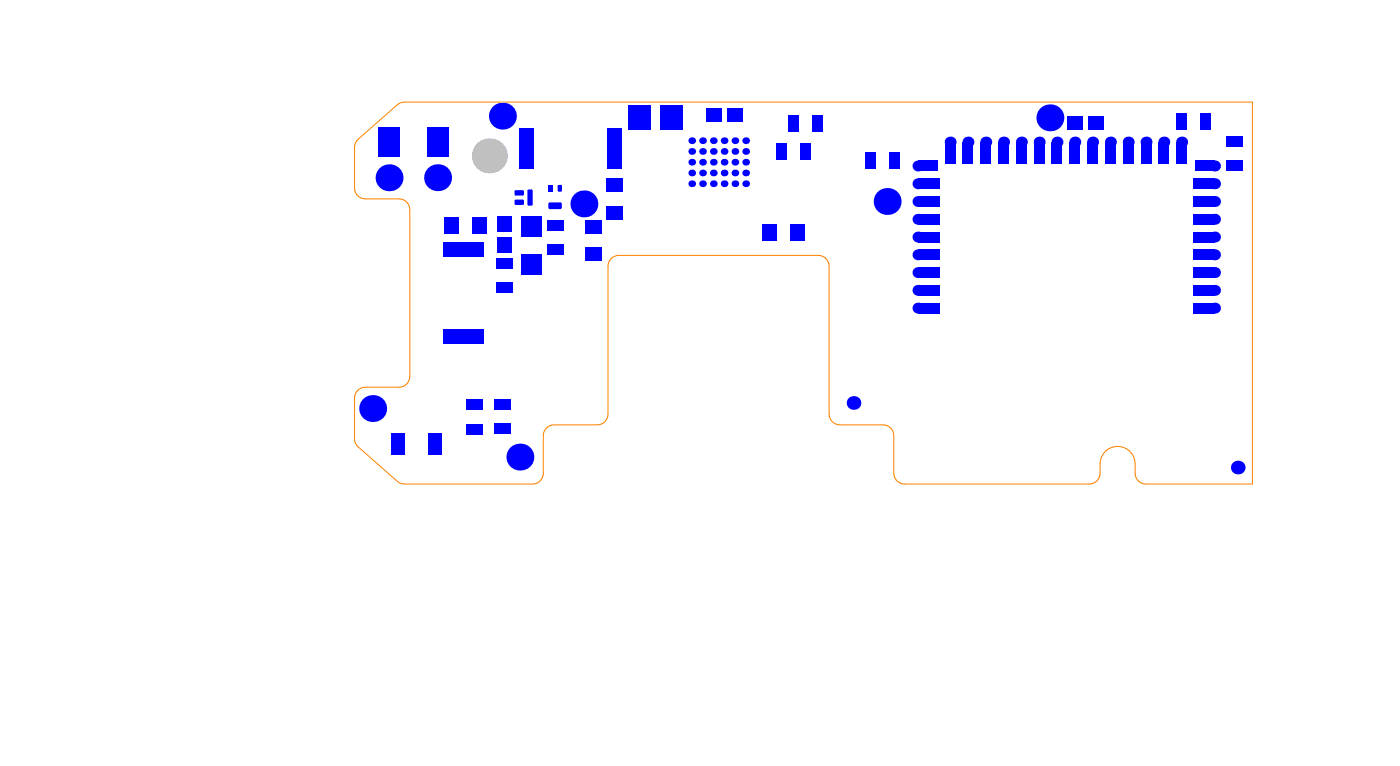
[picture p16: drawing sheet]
<svg xmlns="http://www.w3.org/2000/svg" width="173mm" height="95mm" viewBox="0 0 173 95" stroke-linecap="round" stroke-linejoin="round" font-family="sans-serif">
<path d="M44.2 17.2l4.9-4.3 .5-.3h.3h104.7v47.1h-13.1a1.33 1.33 0 0 1-1.3-1.3 3 3 0 0 0-.8-2.7 2.17 2.17 0 0 0-2.3-.4 2.17 2.17 0 0 0-1.3 2 2.43 2.43 0 0 1-.3 1.9 1.33 1.33 0 0 1-1 .5h-22.8a1.33 1.33 0 0 1-1.3-1.3v-4.6a1.33 1.33 0 0 0-1.4-1.4h-5.3a1.33 1.33 0 0 1-1.3-1.3v-18.2a1.33 1.33 0 0 0-1.4-1.4h-24.6a1.33 1.33 0 0 0-1.3 1.4v18.2a1.33 1.33 0 0 1-1.4 1.3h-5.3a1.33 1.33 0 0 0-1.3 1.4v4.6a1.33 1.33 0 0 1-1.4 1.3h-16.1l-.5-.3-4.9-4.2a1.32 1.32 0 0 1-.4-1v-5.1a1.33 1.33 0 0 1 1.3-1.3h4.2a1.33 1.33 0 0 0 1.3-1.3v-20.6a1.33 1.33 0 0 0-1.3-1.4h-4.2a1.33 1.33 0 0 1-1.3-1.3v-5a1.32 1.32 0 0 1 .4-1z" fill="none" stroke="#fd8300" stroke-width=".12"/>
<circle cx="60.4" cy="19.2" r="2.16" fill="#c0c0c0"/>
<g fill="#00f">
<path d="M48.4 53.4h1.6v2.7h-1.6z" fill-rule="evenodd"/>
<path d="M52.8 53.4h1.7v2.7h-1.7z" fill-rule="evenodd"/>
<path d="M54.9 26.8h1.7v2.1h-1.7z" fill-rule="evenodd"/>
<path d="M61 52.3h2v1.3h-2z" fill-rule="evenodd"/>
<path d="M61.3 31.9h2v1.3h-2z" fill-rule="evenodd"/>
<path d="M61.3 34.8h2v1.4h-2z" fill-rule="evenodd"/>
<path d="M61.4 26.7h1.7v1.9h-1.7z" fill-rule="evenodd"/>
<path d="M63.5 24.8l.2-.2h.8l.2 .2v.3l-.2 .2h-.8l-.2-.2z" fill-rule="evenodd"/>
<path d="M67.6 27.1h2v1.3h-2z" fill-rule="evenodd"/>
<path d="M67.7 25.2l.2-.2h1.3l.2 .2v.4l-.2 .2h-1.3l-.2-.2z" fill-rule="evenodd"/>
<path d="M74.8 25.4h2.1v1.7h-2.1z" fill-rule="evenodd"/>
<path d="M81.5 13h2.8v3h-2.8z" fill-rule="evenodd"/>
<path d="M87.2 13.3h1.8v1.8h-1.8z" fill-rule="evenodd"/>
<path d="M89.8 13.3h1.8v1.8h-1.8z" fill-rule="evenodd"/>
<path d="M94.2 27.6h1.7v2.1h-1.7z" fill-rule="evenodd"/>
<path d="M95.8 17.7h1.3v2h-1.3z" fill-rule="evenodd"/>
<path d="M97.3 14.2h1.3v2h-1.3z" fill-rule="evenodd"/>
<path d="M100.3 14.2h1.3v2h-1.3z" fill-rule="evenodd"/>
<path d="M106.8 18.9h1.3v2h-1.3z" fill-rule="evenodd"/>
<path d="M109.8 18.9h1.3v2h-1.3z" fill-rule="evenodd"/>
<path d="M113.3 37.4h2.7v1.3h-2.7z" fill-rule="evenodd"/>
<path d="M113.3 35.2h2.7v1.3h-2.7z" fill-rule="evenodd"/>
<path d="M113.3 33h2.7v1.3h-2.7z" fill-rule="evenodd"/>
<path d="M113.3 30.8h2.7v1.3h-2.7z" fill-rule="evenodd"/>
<path d="M113.3 28.6h2.7v1.3h-2.7z" fill-rule="evenodd"/>
<path d="M113.3 26.4h2.7v1.3h-2.7z" fill-rule="evenodd"/>
<path d="M113.3 24.2h2.7v1.3h-2.7z" fill-rule="evenodd"/>
<path d="M116.6 17.5h1.4v2.7h-1.4z" fill-rule="evenodd"/>
<path d="M113.3 22h2.7v1.4h-2.7z" fill-rule="evenodd"/>
<path d="M113.3 19.8h2.5v1.4h-2.5z" fill-rule="evenodd"/>
<path d="M121 17.5h1.4v2.7h-1.4z" fill-rule="evenodd"/>
<path d="M123.2 17.5h1.4v2.7h-1.4z" fill-rule="evenodd"/>
<path d="M127.6 17.5h1.4v2.7h-1.4z" fill-rule="evenodd"/>
<path d="M129.8 17.5h1.4v2.7h-1.4z" fill-rule="evenodd"/>
<path d="M134.2 17.5h1.4v2.7h-1.4z" fill-rule="evenodd"/>
<path d="M136.4 17.5h1.4v2.7h-1.4z" fill-rule="evenodd"/>
<path d="M134.4 14.3h1.8v1.7h-1.8z" fill-rule="evenodd"/>
<path d="M140.8 17.5h1.4v2.7h-1.4z" fill-rule="evenodd"/>
<path d="M143 17.5h1.4v2.7h-1.4z" fill-rule="evenodd"/>
<path d="M145.2 17.5h1.4v2.7h-1.4z" fill-rule="evenodd"/>
<path d="M145.2 14h1.4v2h-1.4z" fill-rule="evenodd"/>
<path d="M147.3 37.4h2.7v1.3h-2.7z" fill-rule="evenodd"/>
<path d="M147.3 30.8h2.7v1.3h-2.7z" fill-rule="evenodd"/>
<path d="M147.3 33h2.7v1.3h-2.7z" fill-rule="evenodd"/>
<path d="M147.3 35.2h2.7v1.3h-2.7z" fill-rule="evenodd"/>
<path d="M147.3 24.2h2.7v1.3h-2.7z" fill-rule="evenodd"/>
<path d="M147.3 26.4h2.7v1.3h-2.7z" fill-rule="evenodd"/>
<path d="M147.3 28.6h2.7v1.3h-2.7z" fill-rule="evenodd"/>
<path d="M147.5 19.8h2.5v1.4h-2.5z" fill-rule="evenodd"/>
<path d="M147.3 22h2.7v1.4h-2.7z" fill-rule="evenodd"/>
<path d="M148.2 14h1.4v2h-1.4z" fill-rule="evenodd"/>
<path d="M46.7 15.8h2.7v3.6h-2.7z" fill-rule="evenodd"/>
<path d="M52.7 15.8h2.7v3.6h-2.7z" fill-rule="evenodd"/>
<path d="M61 49.3h2v1.3h-2z" fill-rule="evenodd"/>
<path d="M61.4 29.3h1.7v1.9h-1.7z" fill-rule="evenodd"/>
<path d="M63.5 23.6l.2-.1h.8l.2 .1v.4l-.2 .1h-.8l-.2-.1z" fill-rule="evenodd"/>
<path d="M67.6 30.1h2v1.3h-2z" fill-rule="evenodd"/>
<path d="M68.9 23l.1-.2h.3l.1 .2v.5l-.1 .2h-.3l-.1-.2z" fill-rule="evenodd"/>
<path d="M67.7 22.8h.5v.9h-.5z" fill-rule="evenodd"/>
<path d="M74.9 15.9h1.9v5h-1.9z" fill-rule="evenodd"/>
<path d="M74.8 22h2.1v1.7h-2.1z" fill-rule="evenodd"/>
<path d="M57.6 52.3h2v1.3h-2z" fill-rule="evenodd"/>
<path d="M64.3 31.3h2.5v2.6h-2.5z" fill-rule="evenodd"/>
<path d="M64.3 26.7h2.5v2.5h-2.5z" fill-rule="evenodd"/>
<path d="M58.3 26.8h1.7v2.1h-1.7z" fill-rule="evenodd"/>
<path d="M72.2 27.1h2.1v1.8h-2.1z" fill-rule="evenodd"/>
<path d="M77.5 13h2.8v3h-2.8z" fill-rule="evenodd"/>
<path d="M97.6 27.6h1.7v2.1h-1.7z" fill-rule="evenodd"/>
<path d="M98.8 17.7h1.3v2h-1.3z" fill-rule="evenodd"/>
<path d="M118.8 17.5h1.4v2.7h-1.4z" fill-rule="evenodd"/>
<path d="M125.4 17.5h1.4v2.7h-1.4z" fill-rule="evenodd"/>
<path d="M132 17.5h1.4v2.7h-1.4z" fill-rule="evenodd"/>
<path d="M131.8 14.3h1.8v1.7h-1.8z" fill-rule="evenodd"/>
<path d="M151.5 19.8h2v1.3h-2z" fill-rule="evenodd"/>
<path d="M138.6 17.5h1.4v2.7h-1.4z" fill-rule="evenodd"/>
<path d="M57.6 49.3h2v1.3h-2z" fill-rule="evenodd"/>
<path d="M64.1 15.9h1.8v5h-1.8z" fill-rule="evenodd"/>
<path d="M65.1 23.6l.2-.2h.3l.2 .2v1.6l-.2 .2h-.3l-.2-.2z" fill-rule="evenodd"/>
<path d="M72.2 30.5h2.1v1.7h-2.1z" fill-rule="evenodd"/>
<path d="M151.5 16.8h2v1.4h-2z" fill-rule="evenodd"/>
<path d="M54.8 40.6h5v1.9h-5z" fill-rule="evenodd"/>
<path d="M54.8 29.8h5v1.9h-5z" fill-rule="evenodd"/>
</g>
<g fill="#00f">
<path d="M64.5 25.1h.2zM64.5 25.1h.2l-.2 .2z"/>
<path d="M64.5 24.6v.2zM64.5 24.6l.2 .2h-.2z"/>
<path d="M63.5 24.8h.2zM63.6 24.7l.1-.1v.2h-.2z"/>
<path d="M63.7 25.1v.2zM63.5 25.1h.2v.2z"/>
<path d="M69.2 25.6h.2zM69.2 25.6h.2l-.2 .2z"/>
<path d="M69.2 25v.2zM69.2 25l.2 .2h-.2z"/>
<path d="M67.7 25.2h.2zM67.8 25h.1v.2h-.2z"/>
<path d="M67.9 25.6v.2zM67.7 25.6h.2v.2z"/>
<path d="M64.5 24h.2zM64.5 24h.2l-.2 .1z"/>
<path d="M64.5 23.5v.1zM64.5 23.5l.2 .1h-.2z"/>
<path d="M63.5 23.6h.2zM63.6 23.5h.1v.1h-.2z"/>
<path d="M63.7 24v.1zM63.5 24h.2v.1z"/>
<path d="M69 23.5v.2zM68.9 23.5h.1v.2z"/>
<path d="M69.3 23.5h.1zM69.3 23.5h.1l-.1 .2z"/>
<path d="M69.3 22.8v.2zM69.3 22.8l.1 .2h-.1z"/>
<path d="M68.9 23h.1zM68.9 22.9l.1-.1v.2h-.1z"/>
<path d="M65.6 23.4v.2zM65.6 23.4l.2 .2h-.2z"/>
<path d="M65.1 23.6h.2zM65.2 23.4h.1v.2h-.2z"/>
<path d="M65.3 25.2v.2zM65.1 25.2h.2v.2z"/>
<path d="M65.6 25.2h.2zM65.6 25.2h.2l-.2 .2z"/>
<circle cx="62" cy="14.3" r="1.66"/>
<circle cx="85.4" cy="21.3" r=".42"/>
<circle cx="85.4" cy="22.7" r=".42"/>
<circle cx="85.4" cy="20" r=".42"/>
<circle cx="85.4" cy="18.7" r=".42"/>
<circle cx="85.4" cy="17.4" r=".42"/>
<circle cx="92.1" cy="22.7" r=".42"/>
<circle cx="92.1" cy="20" r=".42"/>
<circle cx="92.1" cy="18.7" r=".42"/>
<circle cx="92.1" cy="17.4" r=".42"/>
<circle cx="90.7" cy="22.7" r=".42"/>
<circle cx="90.7" cy="17.4" r=".42"/>
<circle cx="89.4" cy="22.7" r=".42"/>
<circle cx="89.4" cy="20" r=".42"/>
<circle cx="89.4" cy="17.4" r=".42"/>
<circle cx="88.1" cy="22.7" r=".42"/>
<circle cx="88.1" cy="20" r=".42"/>
<circle cx="88.1" cy="17.4" r=".42"/>
<circle cx="86.7" cy="22.7" r=".42"/>
<circle cx="86.7" cy="17.4" r=".42"/>
<circle cx="86.7" cy="18.7" r=".42"/>
<circle cx="86.7" cy="20" r=".42"/>
<circle cx="86.7" cy="21.3" r=".42"/>
<circle cx="88.1" cy="21.3" r=".42"/>
<circle cx="89.4" cy="21.3" r=".42"/>
<circle cx="90.7" cy="21.3" r=".42"/>
<circle cx="92.1" cy="21.3" r=".42"/>
<circle cx="88.1" cy="18.7" r=".42"/>
<circle cx="89.4" cy="18.7" r=".42"/>
<circle cx="90.7" cy="18.7" r=".42"/>
<circle cx="90.7" cy="20" r=".42"/>
<circle cx="129.6" cy="14.5" r="1.66"/>
<circle cx="150" cy="38" r=".68"/>
<circle cx="150" cy="31.5" r=".68"/>
<circle cx="150" cy="33.6" r=".68"/>
<circle cx="150" cy="35.8" r=".68"/>
<circle cx="150" cy="24.9" r=".68"/>
<circle cx="150" cy="27.1" r=".68"/>
<circle cx="150" cy="29.3" r=".68"/>
<circle cx="150" cy="20.5" r=".68"/>
<circle cx="150" cy="22.7" r=".68"/>
<circle cx="48" cy="21.9" r="1.66"/>
<circle cx="54" cy="21.9" r="1.66"/>
<circle cx="109.5" cy="24.9" r="1.66"/>
<circle cx="117.3" cy="17.5" r=".68"/>
<circle cx="121.7" cy="17.5" r=".68"/>
<circle cx="123.9" cy="17.5" r=".68"/>
<circle cx="128.3" cy="17.5" r=".68"/>
<circle cx="130.5" cy="17.5" r=".68"/>
<circle cx="134.9" cy="17.5" r=".68"/>
<circle cx="137.1" cy="17.5" r=".68"/>
<circle cx="141.5" cy="17.5" r=".68"/>
<circle cx="143.7" cy="17.5" r=".68"/>
<circle cx="145.9" cy="17.5" r=".68"/>
<circle cx="113.3" cy="38" r=".68"/>
<circle cx="113.3" cy="35.8" r=".68"/>
<circle cx="113.3" cy="33.6" r=".68"/>
<circle cx="113.3" cy="31.5" r=".68"/>
<circle cx="113.3" cy="29.3" r=".68"/>
<circle cx="113.3" cy="27.1" r=".68"/>
<circle cx="113.3" cy="24.9" r=".68"/>
<circle cx="113.3" cy="22.7" r=".68"/>
<circle cx="113.3" cy="20.5" r=".68"/>
<circle cx="46" cy="50.4" r="1.66"/>
<circle cx="64.2" cy="56.4" r="1.66"/>
<circle cx="72.1" cy="25.2" r="1.66"/>
<circle cx="105.4" cy="49.7" r=".84"/>
<circle cx="119.5" cy="17.5" r=".68"/>
<circle cx="126.1" cy="17.5" r=".68"/>
<circle cx="132.7" cy="17.5" r=".68"/>
<circle cx="152.8" cy="57.7" r=".84"/>
<circle cx="139.3" cy="17.5" r=".68"/>
</g>
</svg>
